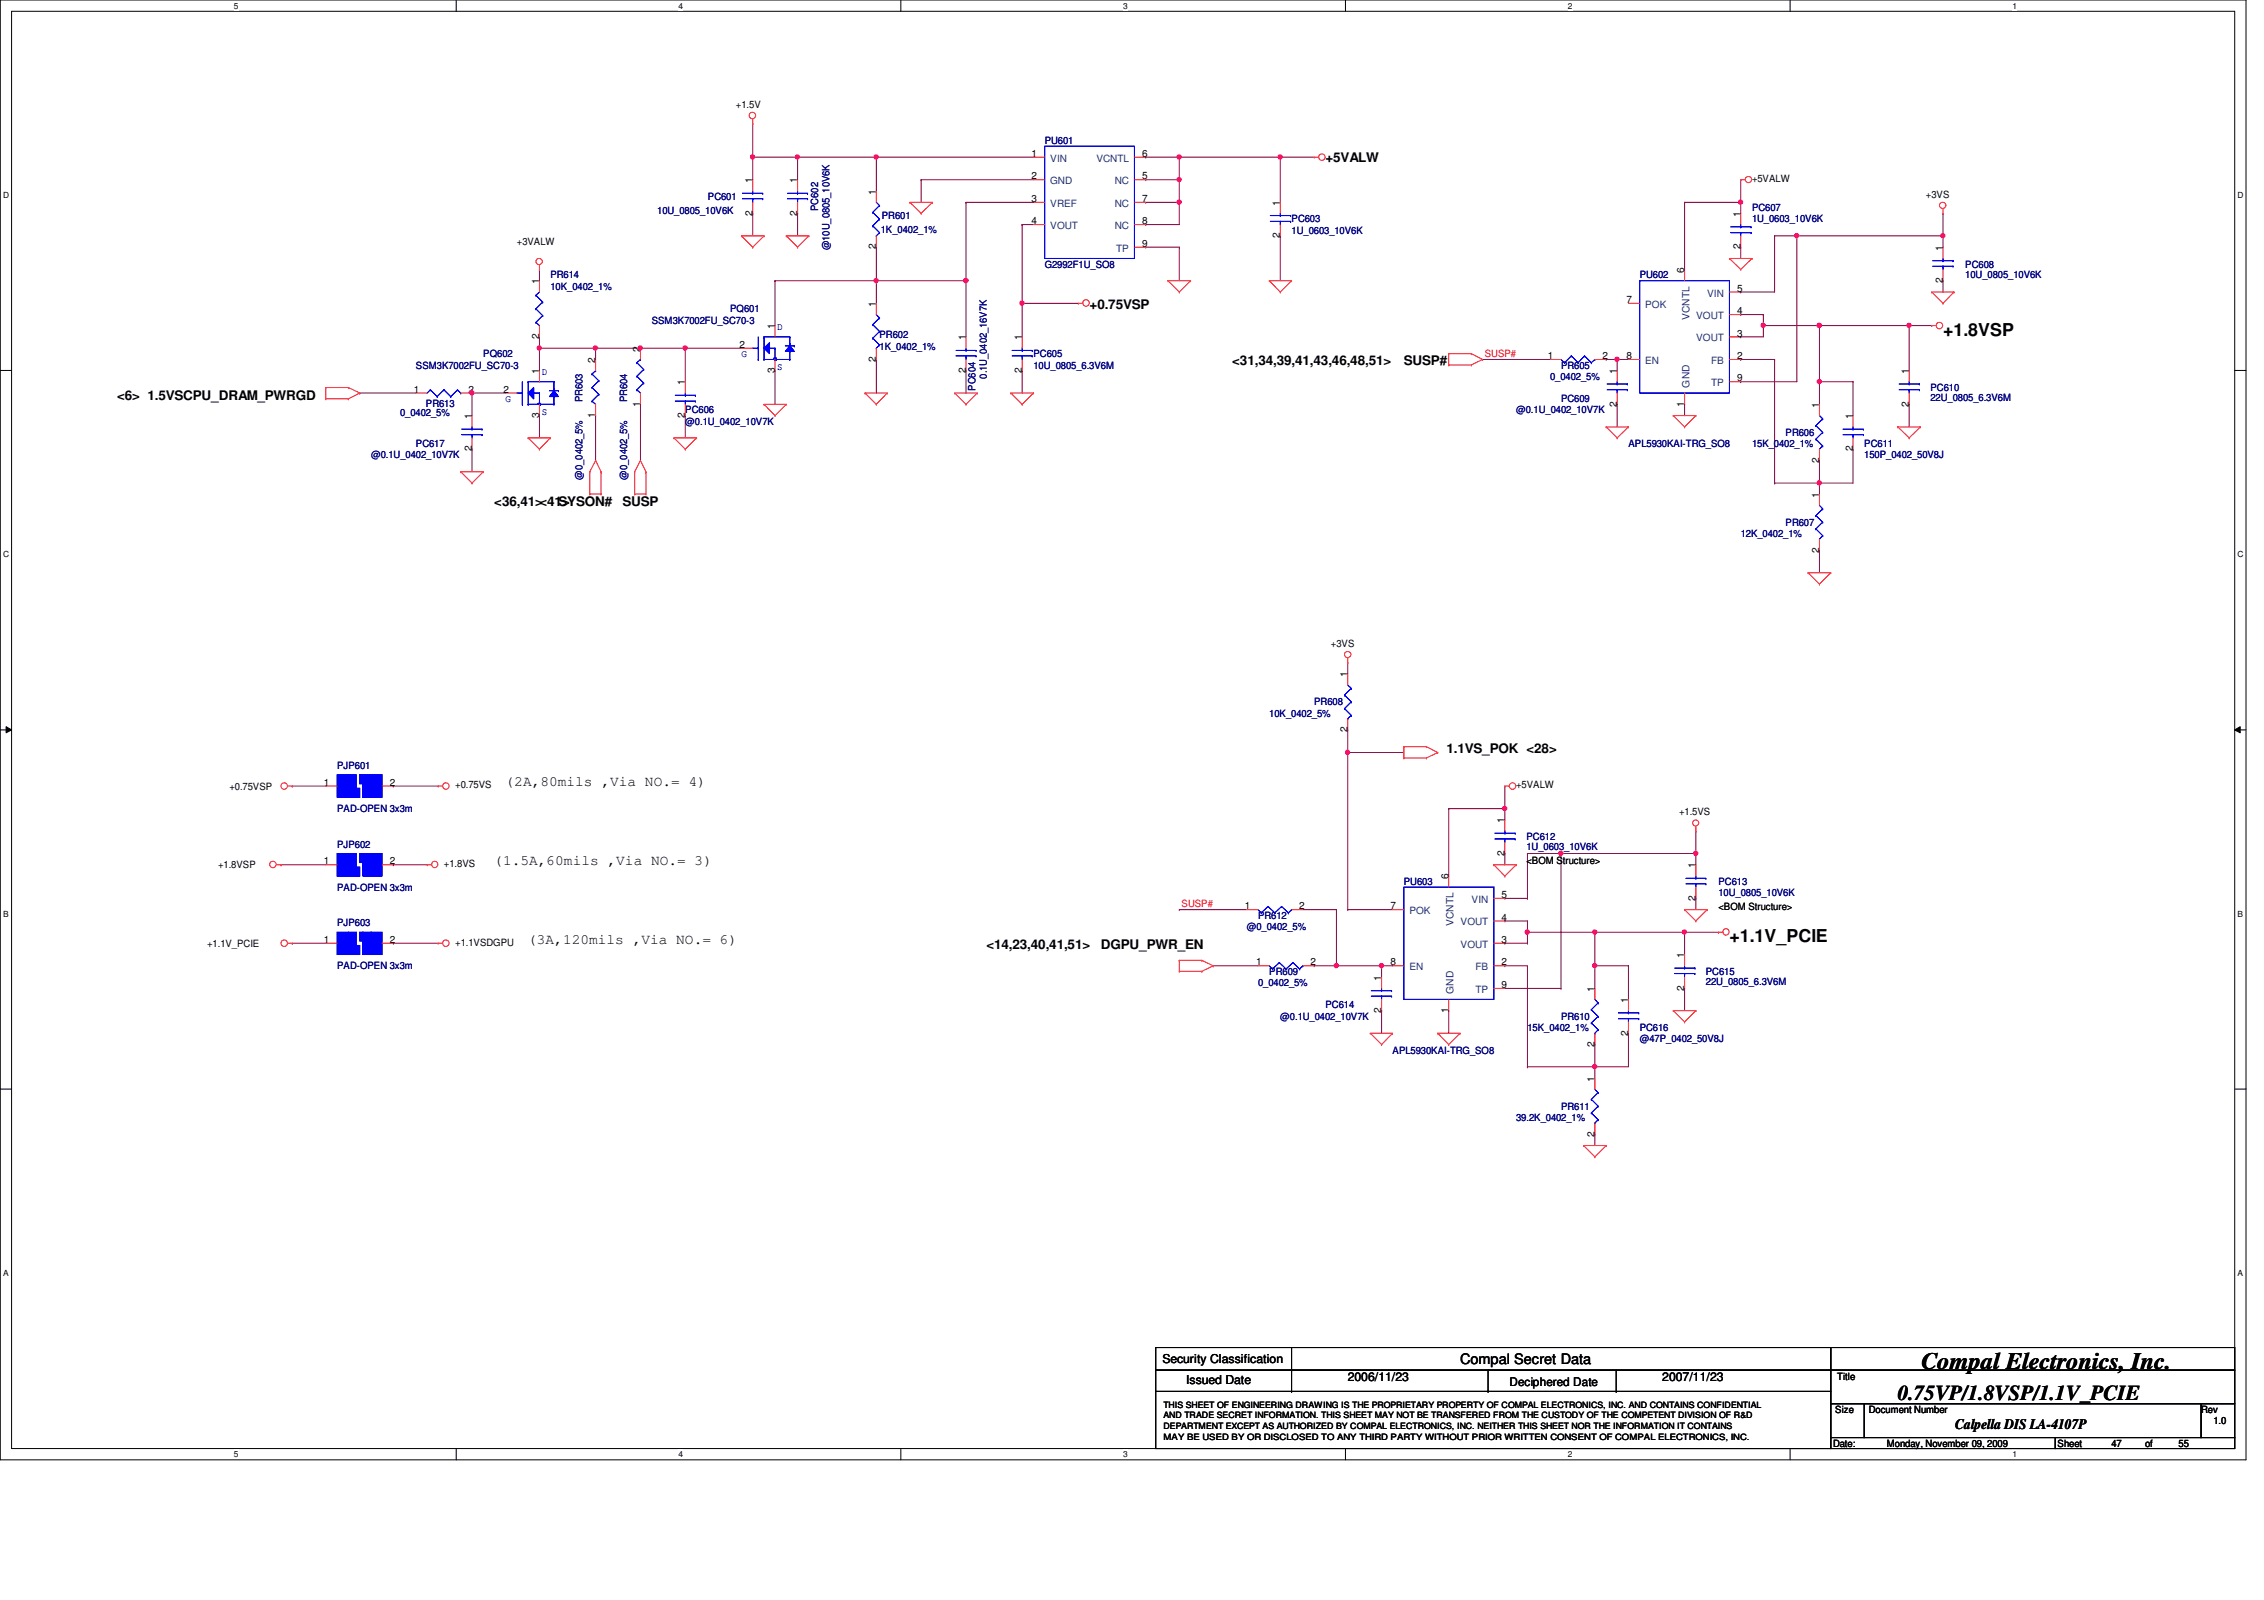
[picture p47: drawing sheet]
<svg xmlns="http://www.w3.org/2000/svg" width="297mm" height="210mm" viewBox="0 0 297 210" stroke-linecap="round" stroke-linejoin="round" font-family="sans-serif">
<defs><g id="words">
<text font-size="3.1" x="252.1" y="179.6">Compal Electronics, Inc.</text>
<text font-size="2.8" x="249" y="183.7">0.75VP/1.8VSP/1.1V_PCIE</text>
<g font-size="2.3">
<text x="254.9" y="44">+1.8VSP</text>
<text x="226.9" y="123.6">+1.1V_PCIE</text>
</g>
<g font-size="1.9">
<text x="66.3" y="103.1">(2A,80mils ,Via NO.= 4)</text>
<text x="64.9" y="113.5">(1.5A,60mils ,Via NO.= 3)</text>
<text x="69.3" y="123.8">(3A,120mils ,Via NO.= 6)</text>
<text x="191.6" y="178.9">Compal Secret Data</text>
<text x="256.5" y="187.4">Calpella DIS LA-4107P</text>
</g>
<g font-size="1.7">
<text x="173.9" y="21.2">+5VALW</text>
<text x="143" y="40.5">+0.75VSP</text>
<text x="161.7" y="47.9">&lt;31,34,39,41,43,46,48,51&gt;</text>
<text x="184.2" y="47.9">SUSP#</text>
<text x="15.4" y="52.5">&lt;6&gt; 1.5VSCPU_DRAM_PWRGD</text>
<text x="64.9" y="66.4">&lt;36,41&gt;&lt;41&gt;</text>
<text x="73.3" y="66.4">SYSON#</text>
<text x="81.7" y="66.4">SUSP</text>
<text x="189.8" y="98.8">1.1VS_POK &lt;28&gt;</text>
<text x="129.4" y="124.5">&lt;14,23,40,41,51&gt;</text>
<text x="144.4" y="124.5">DGPU_PWR_EN</text>
</g>
<g font-size="1.6">
<text x="152.5" y="178.8">Security Classification</text>
<text x="155.6" y="181.6">Issued Date</text>
<text x="176.8" y="181.2">2006/11/23</text>
<text x="198" y="181.8">Deciphered Date</text>
<text x="218.1" y="181.2">2007/11/23</text>
</g>
<g font-size="1.3">
<text x="96.6" y="14.1">+1.5V</text>
<text x="135.3" y="23.5">2</text>
<text x="135.3" y="20.6">1</text>
<text x="149.9" y="23.5">5</text>
<text x="149.9" y="20.6">6</text>
<text x="229.9" y="23.9">+5VALW</text>
<text x="98.7" y="28.3" transform="rotate(-90 98.7 28.3)">2</text>
<text x="98.7" y="24" transform="rotate(-90 98.7 24)">1</text>
<text x="104.6" y="28.3" transform="rotate(-90 104.6 28.3)">2</text>
<text x="104.6" y="24" transform="rotate(-90 104.6 24)">1</text>
<text x="114.9" y="25.5" transform="rotate(-90 114.9 25.5)">1</text>
<text x="135.3" y="29.4">4</text>
<text x="135.3" y="26.5">3</text>
<text x="149.9" y="26.5">7</text>
<text x="149.9" y="29.4">8</text>
<text x="167.9" y="27" transform="rotate(-90 167.9 27)">1</text>
<text x="228.3" y="28.4" transform="rotate(-90 228.3 28.4)">1</text>
<text x="252.7" y="26">+3VS</text>
<text x="67.8" y="32.1">+3VALW</text>
<text x="114.9" y="32.7" transform="rotate(-90 114.9 32.7)">2</text>
<text x="149.9" y="32.4">9</text>
<text x="167.9" y="31.2" transform="rotate(-90 167.9 31.2)">2</text>
<text x="221" y="35.8" transform="rotate(-90 221 35.8)">6</text>
<text x="228.3" y="32.7" transform="rotate(-90 228.3 32.7)">2</text>
<text x="254.9" y="32.9" transform="rotate(-90 254.9 32.9)">1</text>
<text x="70.7" y="37.3" transform="rotate(-90 70.7 37.3)">1</text>
<text x="114.9" y="40.3" transform="rotate(-90 114.9 40.3)">1</text>
<text x="213.4" y="39.8">7</text>
<text x="227.9" y="41.2">4</text>
<text x="227.9" y="38.3">5</text>
<text x="254.9" y="37.1" transform="rotate(-90 254.9 37.1)">2</text>
<text x="70.7" y="44.5" transform="rotate(-90 70.7 44.5)">2</text>
<text x="78.1" y="47.6" transform="rotate(-90 78.1 47.6)">2</text>
<text x="84" y="46.1" transform="rotate(-90 84 46.1)">2</text>
<text x="97" y="45.6">2</text>
<text x="101.6" y="43.2" transform="rotate(-90 101.6 43.2)">1</text>
<text x="114.9" y="47.5" transform="rotate(-90 114.9 47.5)">2</text>
<text x="126.7" y="44.7" transform="rotate(-90 126.7 44.7)">1</text>
<text x="134.1" y="44.7" transform="rotate(-90 134.1 44.7)">1</text>
<text x="203.1" y="47.1">1</text>
<text x="210.3" y="47.1">2</text>
<text x="213.4" y="47.1">8</text>
<text x="227.9" y="44.2">3</text>
<text x="227.9" y="47.1">2</text>
<text x="54.3" y="51.5">1</text>
<text x="61.5" y="51.5">2</text>
<text x="66.1" y="51.5">2</text>
<text x="70.7" y="49.1" transform="rotate(-90 70.7 49.1)">1</text>
<text x="84" y="53.3" transform="rotate(-90 84 53.3)">1</text>
<text x="89.9" y="50.5" transform="rotate(-90 89.9 50.5)">1</text>
<text x="101.6" y="48.9" transform="rotate(-90 101.6 48.9)">3</text>
<text x="126.7" y="48.9" transform="rotate(-90 126.7 48.9)">2</text>
<text x="134.1" y="48.9" transform="rotate(-90 134.1 48.9)">2</text>
<text x="212.1" y="53.3" transform="rotate(-90 212.1 53.3)">2</text>
<text x="212.1" y="49.1" transform="rotate(-90 212.1 49.1)">1</text>
<text x="221" y="53.3" transform="rotate(-90 221 53.3)">1</text>
<text x="227.9" y="50">9</text>
<text x="238.7" y="53.5" transform="rotate(-90 238.7 53.5)">1</text>
<text x="250.4" y="53.3" transform="rotate(-90 250.4 53.3)">2</text>
<text x="250.4" y="49.1" transform="rotate(-90 250.4 49.1)">1</text>
<text x="61.9" y="59.2" transform="rotate(-90 61.9 59.2)">2</text>
<text x="61.9" y="55" transform="rotate(-90 61.9 55)">1</text>
<text x="70.7" y="54.8" transform="rotate(-90 70.7 54.8)">3</text>
<text x="78.1" y="54.8" transform="rotate(-90 78.1 54.8)">1</text>
<text x="89.9" y="54.8" transform="rotate(-90 89.9 54.8)">2</text>
<text x="243.1" y="59.2" transform="rotate(-90 243.1 59.2)">2</text>
<text x="243.1" y="55" transform="rotate(-90 243.1 55)">1</text>
<text x="238.7" y="65.3" transform="rotate(-90 238.7 65.3)">1</text>
<text x="238.7" y="60.7" transform="rotate(-90 238.7 60.7)">2</text>
<text x="238.7" y="72.5" transform="rotate(-90 238.7 72.5)">2</text>
<text x="174.6" y="84.9">+3VS</text>
<text x="176.8" y="88.9" transform="rotate(-90 176.8 88.9)">1</text>
<text x="176.8" y="96.1" transform="rotate(-90 176.8 96.1)">2</text>
<text x="30.1" y="103.6">+0.75VSP</text>
<text x="42.5" y="103.1">1</text>
<text x="51.1" y="103.1">2</text>
<text x="59.7" y="103.4">+0.75VS</text>
<text x="197.4" y="108" transform="rotate(-90 197.4 108)">1</text>
<text x="198.9" y="103.4">+5VALW</text>
<text x="220.3" y="107">+1.5VS</text>
<text x="28.6" y="113.9">+1.8VSP</text>
<text x="42.5" y="113.4">1</text>
<text x="51.1" y="113.4">2</text>
<text x="58.2" y="113.7">+1.8VS</text>
<text x="197.4" y="112.3" transform="rotate(-90 197.4 112.3)">2</text>
<text x="200.3" y="113.3">&lt;BOM Structure&gt;</text>
<text x="222.5" y="113.9" transform="rotate(-90 222.5 113.9)">1</text>
<text x="163.3" y="119.3">1</text>
<text x="170.5" y="119.3">2</text>
<text x="182.5" y="119.3">7</text>
<text x="190" y="115.4" transform="rotate(-90 190 115.4)">6</text>
<text x="197" y="117.8">5</text>
<text x="222.5" y="118.2" transform="rotate(-90 222.5 118.2)">2</text>
<text x="225.5" y="119.3">&lt;BOM Structure&gt;</text>
<text x="27.2" y="124.2">+1.1V_PCIE</text>
<text x="42.5" y="123.7">1</text>
<text x="51.1" y="123.7">2</text>
<text x="59.7" y="124.1">+1.1VSDGPU</text>
<text x="197" y="120.8">4</text>
<text x="197" y="123.7">3</text>
<text x="221" y="125.7" transform="rotate(-90 221 125.7)">1</text>
<text x="164.8" y="126.7">1</text>
<text x="172" y="126.7">2</text>
<text x="181.2" y="128.7" transform="rotate(-90 181.2 128.7)">1</text>
<text x="182.5" y="126.7">8</text>
<text x="197" y="126.7">2</text>
<text x="197" y="129.6">9</text>
<text x="209.2" y="130.1" transform="rotate(-90 209.2 130.1)">1</text>
<text x="213.6" y="131.6" transform="rotate(-90 213.6 131.6)">1</text>
<text x="221" y="130" transform="rotate(-90 221 130)">2</text>
<text x="181.2" y="132.9" transform="rotate(-90 181.2 132.9)">2</text>
<text x="190" y="132.9" transform="rotate(-90 190 132.9)">1</text>
<text x="209.2" y="137.3" transform="rotate(-90 209.2 137.3)">2</text>
<text x="213.6" y="135.8" transform="rotate(-90 213.6 135.8)">2</text>
<text x="209.2" y="141.9" transform="rotate(-90 209.2 141.9)">1</text>
<text x="209.2" y="149.1" transform="rotate(-90 209.2 149.1)">2</text>
<text x="240.8" y="185.3">Size</text>
<text x="241" y="181.1">Title</text>
<text x="245.2" y="185.3">Document Number</text>
<text x="288.8" y="185.3">Rev</text>
<text x="240.5" y="189.8">Date:</text>
<text x="247.6" y="189.8">Monday, November 09, 2009</text>
<text x="270" y="189.8">Sheet</text>
<text x="277" y="189.8">47</text>
<text x="281.4" y="189.8">of</text>
<text x="285.8" y="189.8">55</text>
<text x="290.4" y="186.8">1.0</text>
</g>
<g font-size="1.3" fill="#000080">
<text x="137.1" y="18.9">PU601</text>
<text x="86.2" y="28">10U_0805_10V6K</text>
<text x="92.9" y="26.2">PC601</text>
<text x="107.4" y="27.7" transform="rotate(-90 107.4 27.7)">PC602</text>
<text x="115.7" y="28.7">PR601</text>
<text x="169.5" y="29.2">PC603</text>
<text x="229.9" y="27.7">PC607</text>
<text x="229.9" y="29.2">1U_0603_10V6K</text>
<text x="108.8" y="32.9" transform="rotate(-90 108.8 32.9)">@10U_0805_10V6K</text>
<text x="115.6" y="30.5">1K_0402_1%</text>
<text x="137.1" y="35.1">G2992F1U_SO8</text>
<text x="169.5" y="30.6">1U_0603_10V6K</text>
<text x="257.8" y="35.1">PC608</text>
<text x="72.2" y="36.5">PR614</text>
<text x="72.2" y="38">10K_0402_1%</text>
<text x="95.8" y="41">PQ601</text>
<text x="215.1" y="36.5">PU602</text>
<text x="257.8" y="36.5">10U_0805_10V6K</text>
<text x="63.4" y="46.9">PQ602</text>
<text x="85.5" y="42.5">SSM3K7002FU_SC70-3</text>
<text x="115.4" y="44.4">PR602</text>
<text x="115.4" y="46">1K_0402_1%</text>
<text x="135.6" y="46.9">PC605</text>
<text x="54.6" y="48.3">SSM3K7002FU_SC70-3</text>
<text x="55.9" y="53.3">PR613</text>
<text x="76.4" y="52.7" transform="rotate(-90 76.4 52.7)">PR603</text>
<text x="82.3" y="52.7" transform="rotate(-90 82.3 52.7)">PR604</text>
<text x="128" y="51.3" transform="rotate(-90 128 51.3)">PC604</text>
<text x="129.5" y="49.7" transform="rotate(-90 129.5 49.7)">0.1U_0402_16V7K</text>
<text x="135.6" y="48.3">10U_0805_6.3V6M</text>
<text x="203.4" y="49.8">0_0402_5%</text>
<text x="204.8" y="48.3">PR605</text>
<text x="204.8" y="52.7">PC609</text>
<text x="253.3" y="51.3">PC610</text>
<text x="253.3" y="52.6">22U_0805_6.3V6M</text>
<text x="52.5" y="54.5">0_0402_5%</text>
<text x="54.6" y="58.6">PC617</text>
<text x="89.9" y="54.2">PC606</text>
<text x="89.9" y="55.7">@0.1U_0402_10V7K</text>
<text x="198.9" y="54.2">@0.1U_0402_10V7K</text>
<text x="213.7" y="58.6">APL5930KAI-TRG_SO8</text>
<text x="229.9" y="58.6">15K_0402_1%</text>
<text x="234.3" y="57.2">PR606</text>
<text x="244.6" y="58.6">PC611</text>
<text x="48.7" y="60.1">@0.1U_0402_10V7K</text>
<text x="76.4" y="62.9" transform="rotate(-90 76.4 62.9)">@0_0402_5%</text>
<text x="82.3" y="62.9" transform="rotate(-90 82.3 62.9)">@0_0402_5%</text>
<text x="244.6" y="60.1">150P_0402_50V8J</text>
<text x="228.4" y="70.4">12K_0402_1%</text>
<text x="234.3" y="69">PR607</text>
<text x="166.5" y="94">10K_0402_5%</text>
<text x="172.4" y="92.5">PR608</text>
<text x="44.2" y="100.9">PJP601</text>
<text x="44.2" y="106.5">PAD-OPEN 3x3m</text>
<text x="44.2" y="111.3">PJP602</text>
<text x="200.3" y="110.2">PC612</text>
<text x="200.3" y="111.5">1U_0603_10V6K</text>
<text x="44.2" y="116.8">PAD-OPEN 3x3m</text>
<text x="184.2" y="116.1">PU603</text>
<text x="225.5" y="116.1">PC613</text>
<text x="225.5" y="117.6">10U_0805_10V6K</text>
<text x="44.2" y="121.5">PJP603</text>
<text x="163.6" y="122">@0_0402_5%</text>
<text x="165.1" y="120.5">PR612</text>
<text x="44.2" y="127.2">PAD-OPEN 3x3m</text>
<text x="165.1" y="129.4">0_0402_5%</text>
<text x="166.5" y="127.9">PR609</text>
<text x="223.8" y="127.9">PC615</text>
<text x="223.8" y="129.2">22U_0805_6.3V6M</text>
<text x="168" y="133.8">@0.1U_0402_10V7K</text>
<text x="173.9" y="132.3">PC614</text>
<text x="200.4" y="135.3">15K_0402_1%</text>
<text x="204.8" y="133.8">PR610</text>
<text x="215.1" y="135.3">PC616</text>
<text x="215.1" y="136.7">@47P_0402_50V8J</text>
<text x="182.7" y="138.2">APL5930KAI-TRG_SO8</text>
<text x="198.9" y="147">39.2K_0402_1%</text>
<text x="204.8" y="145.6">PR611</text>
</g>
<g font-size="1.3" fill="#004080">
<text x="137.8" y="21.2">VIN</text>
<text x="143.8" y="21.2">VCNTL</text>
<text x="137.8" y="24.2">GND</text>
<text x="137.8" y="27.1">VREF</text>
<text x="146.3" y="24.2">NC</text>
<text x="146.3" y="27.1">NC</text>
<text x="137.8" y="30.1">VOUT</text>
<text x="146.3" y="30.1">NC</text>
<text x="146.4" y="33">TP</text>
<text x="215.9" y="40.4">POK</text>
<text x="221.7" y="42" transform="rotate(-90 221.7 42)">VCNTL</text>
<text x="222.5" y="41.9">VOUT</text>
<text x="224" y="38.9">VIN</text>
<text x="215.9" y="47.8">EN</text>
<text x="222.5" y="44.8">VOUT</text>
<text x="224.5" y="47.8">FB</text>
<text x="221.7" y="50.8" transform="rotate(-90 221.7 50.8)">GND</text>
<text x="224.5" y="50.7">TP</text>
<text x="184.9" y="119.9">POK</text>
<text x="193.1" y="118.4">VIN</text>
<text x="190.7" y="121.5" transform="rotate(-90 190.7 121.5)">VCNTL</text>
<text x="191.6" y="121.4">VOUT</text>
<text x="191.6" y="124.3">VOUT</text>
<text x="184.9" y="127.3">EN</text>
<text x="190.7" y="130.4" transform="rotate(-90 190.7 130.4)">GND</text>
<text x="193.6" y="127.3">FB</text>
<text x="193.6" y="130.3">TP</text>
</g>
<g font-size="1.3" fill="#00f">
<text x="97.3" y="46.9">G</text>
<text x="102" y="43.3">D</text>
<text x="66.3" y="52.8">G</text>
<text x="71.1" y="49.2">D</text>
<text x="102" y="48.5">S</text>
<text x="71.1" y="54.4">S</text>
</g>
<g font-size="1.3" fill="#f00">
<text x="194.8" y="46.9">SUSP#</text>
<text x="155" y="119">SUSP#</text>
</g>
<g font-size="1.1">
<text x="30.7" y="1.1">5</text>
<text x="89" y="1.1">4</text>
<text x="147.4" y="1.1">3</text>
<text x="205.7" y="1.1">2</text>
<text x="264" y="1.1">1</text>
<text x=".4" y="26">D</text>
<text x="293.6" y="26">D</text>
<text x=".4" y="73.1">C</text>
<text x="293.6" y="73.1">C</text>
<text x=".4" y="120.3">B</text>
<text x="293.6" y="120.3">B</text>
<text x=".4" y="167.4">A</text>
<text x="293.6" y="167.4">A</text>
<text x="152.7" y="184.7">THIS SHEET OF ENGINEERING DRAWING IS THE PROPRIETARY PROPERTY OF COMPAL ELECTRONICS, INC. AND CONTAINS CONFIDENTIAL</text>
<text x="30.7" y="191.2">5</text>
<text x="89" y="191.2">4</text>
<text x="147.4" y="191.2">3</text>
<text x="152.7" y="187.5">DEPARTMENT EXCEPT AS AUTHORIZED BY COMPAL ELECTRONICS, INC. NEITHER THIS SHEET NOR THE INFORMATION IT CONTAINS</text>
<text x="152.7" y="188.8">MAY BE USED BY OR DISCLOSED TO ANY THIRD PARTY WITHOUT PRIOR WRITTEN CONSENT OF COMPAL ELECTRONICS, INC.</text>
<text x="152.7" y="186.1">AND TRADE SECRET INFORMATION. THIS SHEET MAY NOT BE TRANSFERED FROM THE CUSTODY OF THE COMPETENT DIVISION OF R&amp;D</text>
<text x="205.7" y="191.2">2</text>
<text x="264" y="191.2">1</text>
</g>
</g></defs>
<path d="M0 0h294.7v191.5h-294.7zM1.5 1.5h291.7v188.5h-291.7z" fill="none" stroke="#000" stroke-width=".13"/>
<g fill="#fff">
<path d="M30.7 .2h.6v1.2h-.6z"/>
<path d="M30.7 190.2h.6v1.2h-.6z"/>
</g>
<path d="M59.9 0v1.5M59.9 190v1.5" fill="none" stroke="#000" stroke-width=".13"/>
<g fill="#fff">
<path d="M89 .2h.6v1.2h-.6z"/>
<path d="M89 190.2h.6v1.2h-.6z"/>
</g>
<path d="M118.2 0v1.5M118.2 190v1.5" fill="none" stroke="#000" stroke-width=".13"/>
<g fill="#fff">
<path d="M147.4 .2h.6v1.2h-.6z"/>
<path d="M147.4 190.2h.6v1.2h-.6z"/>
</g>
<path d="M176.5 0v1.5M176.5 190v1.5" fill="none" stroke="#000" stroke-width=".13"/>
<g fill="#fff">
<path d="M205.7 .2h.6v1.2h-.6z"/>
<path d="M205.7 190.2h.6v1.2h-.6z"/>
</g>
<path d="M234.9 0v1.5M234.9 190v1.5" fill="none" stroke="#000" stroke-width=".13"/>
<g fill="#fff">
<path d="M264 .2h.6v1.2h-.6z"/>
<path d="M264 190.2h.6v1.2h-.6z"/>
<path d="M.4 25h.8v1.2h-.8z"/>
<path d="M293.6 25h.7v1.2h-.7z"/>
<path d="M.4 72.1h.8v1.2h-.8z"/>
<path d="M293.6 72.1h.7v1.2h-.7z"/>
</g>
<path d="M0 48.6h1.5M293.2 48.6h1.5" fill="none" stroke="#000" stroke-width=".13"/>
<g fill="#fff">
<path d="M.4 119.3h.7v1.2h-.7z"/>
<path d="M293.6 119.3h.7v1.2h-.7z"/>
</g>
<path d="M0 95.8h1.5M.8 95.3l.7 .5-.7 .3zM293.2 95.8l.7-.5v.8zM293.2 95.8h1.5" fill="none" stroke="#000" stroke-width=".13"/>
<path d="M.8 95.3l.7 .5-.7 .3zM293.2 95.8l.7-.5v.8z" fill="#000"/>
<g fill="#fff">
<path d="M.4 166.4h.7v1.2h-.7z"/>
<path d="M293.6 166.4h.7v1.2h-.7z"/>
</g>
<path d="M0 142.9h1.5M293.2 142.9h1.5" fill="none" stroke="#000" stroke-width=".13"/>
<path d="M101.7 36.8h.1M115 32.4h.1M115 20.6h.1M115 20.6v4.5M115 32.4v4.4h-13.3M78.1 45.7h.1M78.1 45.7v1.5M89.9 45.7h.1M89.9 45.7h7.4" fill="none" stroke="#800040" stroke-width=".13"/>
<circle cx="89.9" cy="45.7" r=".29" fill="#f0f"/>
<circle cx="89.9" cy="45.7" r=".29" fill="none" stroke="#f0f" stroke-width=".13"/>
<path d="M154.7 20.6h.1M154.7 20.6h13.3M168 20.6h.1M168 30.9h.1M168 20.6v5.9M168 30.9v5.9M89.9 54.5h.1M89.9 54.5v2.9" fill="none" stroke="#800040" stroke-width=".13"/>
<circle cx="154.7" cy="20.6" r=".29" fill="#f0f"/>
<circle cx="154.7" cy="20.6" r=".29" fill="none" stroke="#f0f" stroke-width=".13"/>
<path d="M104.6 20.6h.1M104.6 20.6h10.4M104.6 20.6v3" fill="none" stroke="#800040" stroke-width=".13"/>
<circle cx="104.6" cy="20.6" r=".29" fill="#f0f"/>
<circle cx="104.6" cy="20.6" r=".29" fill="none" stroke="#f0f" stroke-width=".13"/>
<path d="M98.8 20.6h.1M98.8 20.6v3M115 20.6h.1M115 20.6h20.6" fill="none" stroke="#800040" stroke-width=".13"/>
<circle cx="114.9" cy="20.6" r=".29" fill="#f0f"/>
<circle cx="114.9" cy="20.6" r=".29" fill="none" stroke="#f0f" stroke-width=".13"/>
<path d="M115 36.8h.1M115 36.8h11.7" fill="none" stroke="#800040" stroke-width=".13"/>
<circle cx="126.7" cy="36.8" r=".29" fill="#f0f"/>
<circle cx="126.7" cy="36.8" r=".29" fill="none" stroke="#f0f" stroke-width=".13"/>
<circle cx="114.9" cy="36.8" r=".29" fill="#f0f"/>
<circle cx="114.9" cy="36.8" r=".29" fill="none" stroke="#f0f" stroke-width=".13"/>
<path d="M98.8 16.2h.1M98.8 16.2v4.4M126.7 26.5h.1M126.7 26.5v10.3M101.7 48.6h.1M101.7 48.6v4.4" fill="none" stroke="#800040" stroke-width=".13"/>
<circle cx="126.7" cy="36.8" r=".29" fill="#f0f"/>
<circle cx="126.7" cy="36.8" r=".29" fill="none" stroke="#f0f" stroke-width=".13"/>
<path d="M98.8 28h.1M98.8 20.6h.1M98.8 28v2.9M98.8 20.6h5.8M104.6 28h.1M104.6 28v2.9M126.7 26.5h.1M126.7 26.5h8.9" fill="none" stroke="#800040" stroke-width=".13"/>
<circle cx="98.7" cy="20.6" r=".29" fill="#f0f"/>
<circle cx="98.7" cy="20.6" r=".29" fill="none" stroke="#f0f" stroke-width=".13"/>
<path d="M134.1 29.5h.1M134.1 29.5h1.5M154.7 32.4h.1M154.7 23.6h.1M154.7 23.6v2.9M154.7 32.4v4.4" fill="none" stroke="#800040" stroke-width=".13"/>
<circle cx="154.7" cy="26.5" r=".29" fill="#f0f"/>
<circle cx="154.7" cy="26.5" r=".29" fill="none" stroke="#f0f" stroke-width=".13"/>
<circle cx="154.7" cy="23.6" r=".29" fill="#f0f"/>
<circle cx="154.7" cy="23.6" r=".29" fill="none" stroke="#f0f" stroke-width=".13"/>
<g fill="none" stroke="#800040" stroke-width=".13">
<path d="M115 36.8h.1M115 36.8v3M120.9 23.6h.1M120.9 23.6v2.9M134.1 29.5h.1M134.1 29.5v10.3M150.3 23.6h.1M150.3 29.5h.1M150.3 26.5h.1M150.3 32.4h.1M150.3 23.6h4.4M150.3 26.5h4.4"/>
<path d="M150.3 32.4h4.4M154.7 26.5h.1M154.7 26.5v3h-4.4M168 20.6h.1M168 20.6h4.4M115 47.2h.1M115 47.2v4.4"/>
</g>
<circle cx="167.9" cy="20.6" r=".29" fill="#f0f"/>
<circle cx="167.9" cy="20.6" r=".29" fill="none" stroke="#f0f" stroke-width=".13"/>
<path d="M120.9 23.6h.1M120.9 23.6h14.7M126.7 36.8h.1M126.7 36.8v7.4M134.1 39.8h.1M134.1 39.8v4.4M134.1 39.8h7.4M154.7 20.6h.1M154.7 20.6v3" fill="none" stroke="#800040" stroke-width=".13"/>
<circle cx="134.1" cy="39.8" r=".29" fill="#f0f"/>
<circle cx="134.1" cy="39.8" r=".29" fill="none" stroke="#f0f" stroke-width=".13"/>
<g fill="none" stroke="#800040" stroke-width=".13">
<path d="M150.3 20.6h.1M150.3 20.6h4.4M78.1 54.5h.1M78.1 54.5v5.9M126.7 48.6h.1M126.7 48.6v3M134.1 48.6h.1M134.1 48.6v3M210.7 47.2h.1M210.7 47.2h1.5M212.2 53h.1M212.2 47.2h.1"/>
<path d="M212.2 47.2v1.4M212.2 53v3M238.7 72.2h.1M238.7 72.2v2.9M36.9 113.5h.1M36.9 113.5h5.9M38.4 103.1h.1M38.4 103.1h4.4M51.6 103.1h.1M51.6 113.5h.1M51.6 103.1h5.9M51.6 113.5h4.4"/>
<path d="M38.4 123.7h.1M38.4 123.7h4.4M51.6 123.7h.1M51.6 123.7h5.9"/>
</g>
<circle cx="212.1" cy="47.1" r=".29" fill="#f0f"/>
<circle cx="212.1" cy="47.1" r=".29" fill="none" stroke="#f0f" stroke-width=".13"/>
<path d="M221 26.5h.1M221 26.5h7.4M254.9 36.8h.1M254.9 28h.1M254.9 28v2.9M254.9 36.8v1.5M250.5 42.7h.1M250.5 42.7h2.9M250.5 42.7v5.9M232.8 63.4h.1M232.8 63.4h5.9" fill="none" stroke="#800040" stroke-width=".13"/>
<circle cx="250.5" cy="42.7" r=".29" fill="#f0f"/>
<circle cx="250.5" cy="42.7" r=".29" fill="none" stroke="#f0f" stroke-width=".13"/>
<path d="M228.4 32.4h.1M228.4 38.3h.1M228.4 32.4v1.5M228.4 38.3h4.4M235.8 30.9h.1M235.8 30.9h19.1M254.9 30.9h.1M254.9 30.9v1.5" fill="none" stroke="#800040" stroke-width=".13"/>
<circle cx="254.9" cy="30.9" r=".29" fill="#f0f"/>
<circle cx="254.9" cy="30.9" r=".29" fill="none" stroke="#f0f" stroke-width=".13"/>
<path d="M232.8 30.9h.1M232.8 30.9v7.4M232.8 47.2h.1M232.8 47.2v16.2M238.7 50.1h.1M238.7 50.1v2.9" fill="none" stroke="#800040" stroke-width=".13"/>
<circle cx="238.7" cy="50.1" r=".29" fill="#f0f"/>
<circle cx="238.7" cy="50.1" r=".29" fill="none" stroke="#f0f" stroke-width=".13"/>
<path d="M221 53h.1M221 53v1.5M238.7 50.1h.1M238.7 50.1h4.4M243.1 50.1h.1M243.1 58.9h.1M243.1 50.1v4.4M243.1 58.9v4.5h-4.4M238.7 63.4h.1" fill="none" stroke="#800040" stroke-width=".13"/>
<circle cx="238.7" cy="63.3" r=".29" fill="#f0f"/>
<circle cx="238.7" cy="63.3" r=".29" fill="none" stroke="#f0f" stroke-width=".13"/>
<path d="M228.4 23.6h.1M228.4 23.6v2.9M194.5 47.2h.1M194.5 47.2h8.9M212.2 47.2h.1M212.2 47.2h1.5M238.7 42.7h.1M238.7 42.7v7.4" fill="none" stroke="#800040" stroke-width=".13"/>
<circle cx="238.7" cy="42.7" r=".29" fill="#f0f"/>
<circle cx="238.7" cy="42.7" r=".29" fill="none" stroke="#f0f" stroke-width=".13"/>
<path d="M231.3 42.7h.1M231.3 42.7h7.4M238.7 60.4h.1M238.7 60.4v3" fill="none" stroke="#800040" stroke-width=".13"/>
<circle cx="238.7" cy="42.7" r=".29" fill="#f0f"/>
<circle cx="238.7" cy="42.7" r=".29" fill="none" stroke="#f0f" stroke-width=".13"/>
<circle cx="231.3" cy="42.7" r=".29" fill="#f0f"/>
<circle cx="231.3" cy="42.7" r=".29" fill="none" stroke="#f0f" stroke-width=".13"/>
<path d="M221 26.5h.1M221 26.5v8.8M228.4 26.5h.1M228.4 26.5v1.5M228.4 44.2h.1M228.4 44.2h2.9M250.5 53h.1M250.5 53v3" fill="none" stroke="#800040" stroke-width=".13"/>
<circle cx="228.4" cy="26.5" r=".29" fill="#f0f"/>
<circle cx="228.4" cy="26.5" r=".29" fill="none" stroke="#f0f" stroke-width=".13"/>
<path d="M235.8 30.9h.1M235.8 30.9v19.2h-7.4M228.4 50.1h.1M231.3 42.7h.1M231.3 42.7v1.5M238.7 42.7h.1M238.7 42.7h11.8M238.7 63.4h.1M238.7 63.4v1.4" fill="none" stroke="#800040" stroke-width=".13"/>
<circle cx="235.7" cy="30.9" r=".29" fill="#f0f"/>
<circle cx="235.7" cy="30.9" r=".29" fill="none" stroke="#f0f" stroke-width=".13"/>
<path d="M232.8 30.9h.1M232.8 30.9h3M228.4 41.3h.1M228.4 47.2h.1M228.4 41.3h2.9M228.4 47.2h4.4M231.3 41.3h.1M231.3 41.3v1.4M190.1 106.1h.1M190.1 106.1h7.3M209.2 140h.1M209.2 140h4.5" fill="none" stroke="#800040" stroke-width=".13"/>
<circle cx="209.2" cy="139.9" r=".29" fill="#f0f"/>
<circle cx="209.2" cy="139.9" r=".29" fill="none" stroke="#f0f" stroke-width=".13"/>
<path d="M222.5 109h.1M222.5 117.9h.1M222.5 109v3M222.5 117.9v1.4M181.3 126.7h.1M181.3 126.7v1.5" fill="none" stroke="#800040" stroke-width=".13"/>
<circle cx="181.2" cy="126.7" r=".29" fill="#f0f"/>
<circle cx="181.2" cy="126.7" r=".29" fill="none" stroke="#f0f" stroke-width=".13"/>
<path d="M204.8 112h.1M204.8 112h17.7M175.3 126.7h.1M175.3 126.7h6" fill="none" stroke="#800040" stroke-width=".13"/>
<circle cx="222.5" cy="111.9" r=".29" fill="#f0f"/>
<circle cx="222.5" cy="111.9" r=".29" fill="none" stroke="#f0f" stroke-width=".13"/>
<circle cx="204.8" cy="111.9" r=".29" fill="#f0f"/>
<circle cx="204.8" cy="111.9" r=".29" fill="none" stroke="#f0f" stroke-width=".13"/>
<path d="M197.4 117.9h.1M197.4 112h.1M197.4 117.9h3M197.4 112v1.5M197.4 126.7h.1M197.4 126.7h3M221 122.3h.1M221 122.3v2.9" fill="none" stroke="#800040" stroke-width=".13"/>
<circle cx="221" cy="122.3" r=".29" fill="#f0f"/>
<circle cx="221" cy="122.3" r=".29" fill="none" stroke="#f0f" stroke-width=".13"/>
<path d="M190.1 132.6h.1M190.1 132.6v3M209.2 126.7h.1M209.2 126.7h4.5M209.2 126.7v3M213.7 126.7h.1M221 122.3h4.5M225.5 122.3h.1" fill="none" stroke="#800040" stroke-width=".13"/>
<circle cx="209.2" cy="126.7" r=".29" fill="#f0f"/>
<circle cx="209.2" cy="126.7" r=".29" fill="none" stroke="#f0f" stroke-width=".13"/>
<g fill="none" stroke="#800040" stroke-width=".13">
<path d="M197.4 103.1h.1M197.4 106.1h.1M197.4 103.1v4.5M159.2 126.7h.1M159.2 126.7h5.9M181.3 126.7h.1M181.3 126.7h1.4M197.4 120.8h.1M197.4 120.8h3M209.2 122.3h.1M209.2 140h.1M209.2 122.3v4.4"/>
<path d="M209.2 140v1.4M209.2 122.3h11.8M213.7 135.6h.1M213.7 126.7h.1M213.7 126.7v4.4M213.7 135.6v4.4M209.2 148.8h.1M209.2 148.8v1.5"/>
</g>
<circle cx="197.4" cy="106.1" r=".29" fill="#f0f"/>
<circle cx="197.4" cy="106.1" r=".29" fill="none" stroke="#f0f" stroke-width=".13"/>
<path d="M176.8 98.7h.1M176.8 98.7v20.6M176.8 98.7h7.4M176.8 119.3h.1M176.8 119.3h5.9M190.1 106.1h.1M190.1 106.1v8.8M197.4 123.7h.1M197.4 123.7h3M221 129.7h.1M221 129.7v2.9" fill="none" stroke="#800040" stroke-width=".13"/>
<circle cx="176.8" cy="98.7" r=".29" fill="#f0f"/>
<circle cx="176.8" cy="98.7" r=".29" fill="none" stroke="#f0f" stroke-width=".13"/>
<path d="M176.8 95.8h.1M176.8 86.9h.1M176.8 86.9v1.5M176.8 95.8v2.9M154.7 119.3h.1M154.7 119.3h8.9M170.9 119.3h4.4M175.3 119.3h.1M175.3 119.3v7.4M175.3 126.7h.1M181.3 132.6h.1M181.3 132.6v3" fill="none" stroke="#800040" stroke-width=".13"/>
<circle cx="175.3" cy="126.7" r=".29" fill="#f0f"/>
<circle cx="175.3" cy="126.7" r=".29" fill="none" stroke="#f0f" stroke-width=".13"/>
<path d="M200.4 117.9h.1M200.4 112v5.9M172.4 126.7h.1M172.4 126.7h2.9M200.4 122.3h.1M200.4 120.8v1.5" fill="none" stroke="#800040" stroke-width=".13"/>
<circle cx="200.4" cy="122.3" r=".29" fill="#f0f"/>
<circle cx="200.4" cy="122.3" r=".29" fill="none" stroke="#f0f" stroke-width=".13"/>
<path d="M200.4 140h.1M200.4 126.7v13.3M200.4 122.3h8.8M209.2 137h.1M209.2 122.3h.1M209.2 137v3h-8.8" fill="none" stroke="#800040" stroke-width=".13"/>
<circle cx="209.2" cy="122.3" r=".29" fill="#f0f"/>
<circle cx="209.2" cy="122.3" r=".29" fill="none" stroke="#f0f" stroke-width=".13"/>
<g fill="none" stroke="#800040" stroke-width=".13">
<path d="M47.2 51.6h.1M47.2 51.6h7.4M61.9 58.9h.1M61.9 51.6h.1M61.9 51.6h4.4M61.9 51.6v2.9M61.9 58.9v3M70.8 54.5h.1M70.8 54.5v2.9M78.1 45.7h.1M78.1 45.7h5.9M84 53h.1"/>
<path d="M84 53v7.4M89.9 45.7h.1M89.9 45.7v4.4M200.4 112h.1M200.4 112h4.4M204.8 112h.1M204.8 112v17.7M222.5 112h.1M222.5 112v1.5M197.4 129.7h7.4M200.4 123.7h.1M200.4 122.3v1.4"/>
<path d="M204.8 129.7h.1"/>
</g>
<circle cx="61.9" cy="51.5" r=".29" fill="#f0f"/>
<circle cx="61.9" cy="51.5" r=".29" fill="none" stroke="#f0f" stroke-width=".13"/>
<path d="M70.8 35.3h.1M70.8 35.3v1.5M70.8 44.2h.1M70.8 45.7h.1M70.8 44.2v1.5M70.8 45.7h7.3" fill="none" stroke="#800040" stroke-width=".13"/>
<circle cx="78.1" cy="45.7" r=".29" fill="#f0f"/>
<circle cx="78.1" cy="45.7" r=".29" fill="none" stroke="#f0f" stroke-width=".13"/>
<circle cx="70.7" cy="45.7" r=".29" fill="#f0f"/>
<circle cx="70.7" cy="45.7" r=".29" fill="none" stroke="#f0f" stroke-width=".13"/>
<path d="M101.7 36.8h.1M101.7 36.8v5.9M84 45.7h.1M84 45.7h5.9" fill="none" stroke="#800040" stroke-width=".13"/>
<circle cx="84" cy="45.7" r=".29" fill="#f0f"/>
<circle cx="84" cy="45.7" r=".29" fill="none" stroke="#f0f" stroke-width=".13"/>
<path d="M70.8 48.6h.1M70.8 45.7v2.9" fill="none" stroke="#800040" stroke-width=".13"/>
<g fill="none" stroke="#f00" stroke-width=".13">
<path d="M98.8 16.2h.1M98.8 15.6v.6M70.8 35.3h.1M70.8 34.8v.5M97.3 30.9h.1M97.3 30.9h2.9M97.3 30.9l1.5 1.5M98.8 32.4h.1M100.2 30.9h.1M100.2 30.9l-1.4 1.5M103.2 30.9h.1M103.2 30.9h2.9"/>
<path d="M103.2 30.9l1.4 1.5M104.6 32.4h.1M104.6 23.6v1.5M104.6 26.5v1.5M106.1 30.9h.1M106.1 30.9l-1.5 1.5M115 39.8v1.5M119.4 26.5h.1M119.4 26.5h2.9M119.4 26.5l1.5 1.5M120.9 28h.1M122.3 26.5h.1"/>
<path d="M122.3 26.5l-1.4 1.5M135.6 20.6h1.5M135.6 26.5h1.5M135.6 23.6h1.5M135.6 29.5h1.5M141.5 39.8h.1M141.5 39.8h.6M148.8 20.6h1.5M148.8 26.5h1.5M148.8 23.6h1.5M148.8 29.5h1.5M148.8 32.4h1.5"/>
<path d="M153.2 36.8h.1M153.2 36.8h3M153.2 36.8l1.5 1.5M154.7 38.3h.1M156.2 36.8h.1M156.2 36.8l-1.5 1.5M166.5 36.8h.1M166.5 36.8h3M166.5 36.8l1.5 1.5M168 38.3h.1M168 26.5v1.5M168 29.5v1.4"/>
<path d="M169.5 36.8h.1M169.5 36.8l-1.5 1.5M172.4 20.6h.1M172.4 20.6h.6M213.7 39.8h1.4M221 35.3v1.5M226.9 33.9h.1M226.9 38.3h1.5M226.9 33.9h3M226.9 33.9l1.5 1.4M228.4 23.6h.1M228.4 35.3h.1"/>
<path d="M228.4 23.6h.6M228.4 28v1.5M228.4 30.9v1.5M229.9 33.9h.1M229.9 33.9l-1.5 1.4M253.4 38.3h.1M253.4 38.3h3M253.4 38.3l1.5 1.5M254.9 39.8h.1M254.9 28h.1M254.9 27.4v.6M254.9 32.4v1.5"/>
<path d="M254.9 35.3v1.5M256.4 38.3h.1M256.4 38.3l-1.5 1.5M42.8 52.3h.1M42.8 50.8h.1M42.8 50.8h2.9M42.8 52.3h2.9M42.8 50.8v1.5M45.7 50.8h.1M45.7 52.3h.1M45.7 50.8l1.5 .8M47.2 51.6h.1"/>
<path d="M47.2 51.6l-1.5 .7M54.6 51.6h1.4M60.4 51.6h1.5M61.9 54.5v1.5M61.9 57.4v1.5M69.3 57.4h.1M69.3 57.4h2.9M69.3 57.4l1.5 1.5M70.8 58.9h.1M72.2 57.4h.1M72.2 57.4l-1.4 1.5M88.4 57.4h.1"/>
<path d="M88.4 57.4h3M88.4 57.4l1.5 1.5M89.9 58.9h.1M89.9 50.1v1.5M89.9 53v1.5M91.4 57.4h.1M91.4 57.4l-1.5 1.5M100.2 53h.1M100.2 53h3M100.2 53l1.5 1.5M101.7 54.5h.1M103.2 53h.1"/>
<path d="M103.2 53l-1.5 1.5M113.5 51.6h.1M113.5 51.6h2.9M113.5 51.6l1.5 1.4M115 53h.1M115 45.7v1.5M116.4 51.6h.1M116.4 51.6l-1.4 1.4M125.3 51.6h.1M125.3 51.6h2.9M125.3 51.6l1.4 1.4M126.7 53h.1"/>
<path d="M128.2 51.6h.1M128.2 51.6l-1.5 1.4M132.6 51.6h.1M132.6 51.6h3M132.6 51.6l1.5 1.4M134.1 53h.1M134.1 44.2v1.5M134.1 47.2v1.4M135.6 51.6h.1M135.6 51.6l-1.5 1.4M190.1 47.9h.1M190.1 46.4h.1"/>
<path d="M190.1 46.4h2.9M190.1 47.9h2.9M190.1 46.4v1.5M193 46.4h.1M193 47.9h.1M193 46.4l1.5 .8M194.5 47.2h.1M194.5 47.2l-1.5 .7M203.4 47.2h1.4M209.2 47.2h1.5M210.7 56h.1M210.7 56h3"/>
<path d="M210.7 56l1.5 1.4M212.2 57.4h.1M213.7 56h.1M213.7 56l-1.5 1.4M213.7 47.2h1.4M219.5 54.5h.1M219.5 54.5h3M219.5 54.5l1.5 1.5M221 56h.1M221 51.6v1.4M222.5 54.5h.1M222.5 54.5l-1.5 1.5"/>
<path d="M226.9 41.3h1.5M226.9 47.2h1.5M226.9 44.2h1.5M226.9 50.1h1.5M249 56h.1M249 56h3M249 56l1.5 1.4M250.5 57.4h.1M252 56h.1M252 56l-1.5 1.4M253.4 42.7h.1M253.4 42.7h.6"/>
<path d="M60.4 61.9h.1M60.4 61.9h3M60.4 61.9l1.5 1.5M61.9 63.4h.1M63.4 61.9h.1M63.4 61.9l-1.5 1.5M77.4 61.9h.1M77.4 64.8h.1M77.4 61.9v2.9M77.4 64.8h1.5M78.1 60.4h.1M78.1 60.4l.8 1.5"/>
<path d="M78.1 60.4l-.7 1.5M78.9 61.9h.1M78.9 64.8h.1M78.9 61.9v2.9M83.3 61.9h.1M83.3 64.8h.1M83.3 64.8h1.4M83.3 61.9v2.9M84 60.4h.1M84 60.4l.7 1.5M84 60.4l-.7 1.5M84.7 61.9h.1"/>
<path d="M84.7 64.8h.1M84.7 61.9v2.9M237.2 75.1h.1M237.2 75.1h3M237.2 75.1l1.5 1.5M238.7 76.6h.1M238.7 64.8v1.5M238.7 70.7v1.5M240.2 75.1h.1M240.2 75.1l-1.5 1.5M176.8 86.9h.1M176.8 86.3v.6"/>
<path d="M184.2 99.4h.1M184.2 98h.1M184.2 99.4h3M184.2 98v1.4M184.2 98h3M187.2 99.4h.1M187.2 98h.1M187.2 98l1.4 .7M188.6 98.7h.1M188.6 98.7l-1.4 .7M36.3 113.5h.6M36.9 113.5h.1"/>
<path d="M37.8 103.1h.6M38.4 103.1h.1M56 113.5h.1M56 113.5h.6M57.5 103.1h.1M57.5 103.1h.6M163.6 119.3h1.5M169.5 119.3h1.4M182.7 119.3h1.5M190.1 114.9v1.5M196 113.5h.1M196 113.5h2.9"/>
<path d="M196 113.5l1.4 1.4M196 117.9h1.4M197.4 103.1h.1M197.4 114.9h.1M197.4 103.1h.6M198.9 113.5h.1M198.9 113.5l-1.5 1.4M221 119.3h.1M221 119.3h3M221 119.3l1.5 1.5M222.5 109h.1M222.5 108.4v.6"/>
<path d="M224 119.3h.1M224 119.3l-1.5 1.5M37.8 123.7h.6M38.4 123.7h.1M57.5 123.7h.1M57.5 123.7h.6M154.7 127.4h.1M154.7 126h.1M154.7 126h3M154.7 127.4h3M154.7 126v1.4M157.7 126h.1"/>
<path d="M157.7 127.4h.1M157.7 126l1.5 .7M159.2 126.7h.1M159.2 126.7l-1.5 .7M179.8 135.6h.1M179.8 135.6h2.9M179.8 135.6l1.5 1.4M181.3 137h.1M181.3 128.2v1.5M181.3 131.1v1.5M182.7 135.6h.1M182.7 135.6l-1.4 1.4"/>
<path d="M182.7 126.7h1.5M188.6 135.6h.1M188.6 135.6h3M188.6 135.6l1.5 1.4M190.1 137h.1M190.1 131.1v1.5M191.6 135.6h.1M191.6 135.6l-1.5 1.4M196 123.7h1.4M196 120.8h1.4M196 126.7h1.4M196 129.7h1.4"/>
<path d="M219.5 132.6h.1M219.5 132.6h3M219.5 132.6l1.5 1.5M221 134.1h.1M222.5 132.6h.1M222.5 120.8h.1M222.5 132.6l-1.5 1.5M225.5 122.3h.1M225.5 122.3h.6M207.8 150.3h.1M207.8 150.3h2.9M207.8 150.3l1.4 1.5"/>
<path d="M209.2 151.8h.1M210.7 150.3h.1M210.7 150.3l-1.5 1.5"/>
<circle cx="98.7" cy="15.2" r=".43"/>
<circle cx="70.7" cy="34.3" r=".42"/>
<circle cx="142.5" cy="39.7" r=".43"/>
<circle cx="173.4" cy="20.6" r=".43"/>
<circle cx="229.4" cy="23.6" r=".42"/>
<circle cx="254.9" cy="26.9" r=".42"/>
<circle cx="254.5" cy="42.7" r=".43"/>
<circle cx="176.8" cy="85.9" r=".42"/>
<circle cx="35.8" cy="113.4" r=".43"/>
<circle cx="37.3" cy="103.1" r=".43"/>
<circle cx="57" cy="113.4" r=".42"/>
<circle cx="58.5" cy="103.1" r=".43"/>
<circle cx="198.5" cy="103.1" r=".43"/>
<circle cx="222.5" cy="108" r=".4"/>
<circle cx="37.3" cy="123.7" r=".43"/>
<circle cx="58.5" cy="123.7" r=".43"/>
<circle cx="226.4" cy="122.3" r=".42"/>
</g>
<g fill="none" stroke="#000" stroke-width=".13">
<path d="M151.6 176.8h88.6v2.9h-88.6zM151.6 179.7h88.6v2.8h-88.6zM169.5 179.7h.1M169.5 176.8v5.7M195.2 179.7v2.8M212 179.7v2.8M240.2 176.8h53v2.9h-53zM240.2 179.7h53v4.4h-53zM151.6 182.5h88.6v7.5h-88.6zM169.5 182.5h.1M195.2 182.5h.1M212 182.5h.1"/>
<path d="M240.2 184.1h4.4v4.5h-4.4zM240.2 188.6h29.5v1.4h-29.5zM244.6 184.1h44.2v4.5h-44.2zM269.7 188.6h23.5v1.4h-23.5zM288.8 184.1h4.4v4.5h-4.4z"/>
</g>
<g fill="none" stroke="#00f" stroke-width=".13">
<path d="M137.1 19.2h11.7v14.7h-11.7zM103.3 26.1h2.7M103.3 25.4h2.7M104.6 25.4h.1M104.6 26.1h.1M104.6 25.1v.3M104.6 26.1v.4M106 26.1h.1M106 25.4h.1M166.7 29h2.6M166.7 28.3h2.6M168 28.3h.1"/>
<path d="M168 29h.1M168 28v.3M168 29v.5M169.3 29h.1M169.3 28.3h.1M215.1 36.8h11.8v14.8h-11.8zM227.1 30.5h2.6M227.1 29.8h2.6M228.4 29.8h.1M228.4 30.5h.1M228.4 29.5v.3M228.4 30.5v.4"/>
<path d="M229.7 30.5h.1M229.7 29.8h.1M253.6 34.9h2.6M253.6 34.2h2.6M254.9 34.2h.1M254.9 34.9h.1M254.9 33.9v.3M254.9 34.9v.4M256.2 34.9h.1M256.2 34.2h.1M56.5 51.1h.1M56.5 51.1l-.5 .5"/>
<path d="M56.5 51.1l.9 .9M57.4 52h.1M58.2 51.1h.1M58.2 51.1l-.8 .9M58.2 51.1l.9 .9M59.1 52h.1M60 51.1h.1M60 51.1l-.9 .9M60 51.1l.4 .5M60.4 51.6h.1M60.6 57h2.6M60.6 56.3h2.6"/>
<path d="M61.9 56.3h.1M61.9 57h.1M61.9 56v.3M61.9 57v.4M63.2 57h.1M63.2 56.3h.1M88.6 52.6h2.6M88.6 51.9h2.6M89.9 51.9h.1M89.9 52.6h.1M89.9 51.6v.3M89.9 52.6v.4"/>
<path d="M91.2 52.6h.1M91.2 51.9h.1M114.5 42.6h.1M114.5 44.4h.1M114.5 42.6l.9 .9M114.5 44.4l.9 .9M115 45.7h.1M115 41.3l.4 .4M115.4 41.7h.1M115.4 43.5h.1M115.4 45.3h.1M115.4 41.7l-.9 .9"/>
<path d="M115.4 43.5l-.9 .9M115.4 45.3l-.4 .4M132.8 46.7h2.6M132.8 46h2.6M134.1 46h.1M134.1 46.7h.1M134.1 45.7v.3M134.1 46.7v.5M135.4 46.7h.1M135.4 46h.1M204.8 47.2l.5 .4M205.3 47.6h.1"/>
<path d="M206.2 46.7h.1M206.2 46.7l-.9 .9M206.2 46.7l.8 .9M207 47.6h.1M207.9 46.7h.1M207.9 46.7l-.9 .9M207.9 46.7l.9 .9M208.8 47.6h.1M209.2 47.2h.1M209.2 47.2l-.4 .4M238.2 67.6h.1M238.2 69.4h.1"/>
<path d="M238.2 67.6l.9 .9M238.2 69.4l.9 .9M238.7 70.7h.1M238.7 66.3l.4 .5M239.1 66.8h.1M239.1 68.5h.1M239.1 70.3h.1M239.1 66.8l-.9 .8M239.1 68.5l-.9 .9M239.1 70.3l-.4 .4M165.1 119.3l.4 .5M165.5 119.8h.1"/>
<path d="M166.4 118.9h.1M166.4 118.9l-.9 .9M166.4 118.9l.9 .9M167.3 119.8h.1M168.1 118.9h.1M168.1 118.9l-.8 .9M168.1 118.9l.9 .9M169 119.8h.1M169.5 119.3h.1M169.5 119.3l-.5 .5M184.2 116.4h11.8v14.7h-11.8zM179.9 130.7h2.7"/>
<path d="M179.9 130h2.7M181.3 130h.1M181.3 130.7h.1M181.3 129.7v.3M181.3 130.7v.4M182.6 130.7h.1M182.6 130h.1"/>
</g>
<path d="M44.2 101.6h1.5v3h-1.5z" fill-rule="evenodd" fill="#00f"/>
<path d="M44.2 101.6h1.5v3h-1.5z" fill="none" stroke="#00f" stroke-width=".13"/>
<path d="M48.7 101.6h1.4v3h-1.4z" fill-rule="evenodd" fill="#00f"/>
<path d="M48.7 101.6h1.4v3h-1.4z" fill="none" stroke="#00f" stroke-width=".13"/>
<path d="M45.7 101.6h1v3h-1z" fill-rule="evenodd" fill="#00f"/>
<path d="M45.7 101.6h1v3h-1z" fill="none" stroke="#00f" stroke-width=".13"/>
<path d="M46.7 103.4h.5v1.2h-.5z" fill-rule="evenodd" fill="#00f"/>
<path d="M46.7 103.4h.5v1.2h-.5z" fill="none" stroke="#00f" stroke-width=".13"/>
<path d="M47.2 101.6h.4v1.2h-.4z" fill-rule="evenodd" fill="#00f"/>
<path d="M47.2 101.6h.4v1.2h-.4z" fill="none" stroke="#00f" stroke-width=".13"/>
<path d="M47.6 101.6h1.1v3h-1.1z" fill-rule="evenodd" fill="#00f"/>
<path d="M47.6 101.6h1.1v3h-1.1z" fill="none" stroke="#00f" stroke-width=".13"/>
<path d="M44.2 101.6h1.5v3h-1.5z" fill-rule="evenodd" fill="#00f"/>
<path d="M44.2 101.6h1.5v3h-1.5z" fill="none" stroke="#00f" stroke-width=".13"/>
<path d="M48.7 101.6h1.4v3h-1.4z" fill-rule="evenodd" fill="#00f"/>
<path d="M48.7 101.6h1.4v3h-1.4z" fill="none" stroke="#00f" stroke-width=".13"/>
<path d="M45.7 101.6h1v3h-1z" fill-rule="evenodd" fill="#00f"/>
<path d="M45.7 101.6h1v3h-1z" fill="none" stroke="#00f" stroke-width=".13"/>
<path d="M46.7 103.4h.5v1.2h-.5z" fill-rule="evenodd" fill="#00f"/>
<path d="M46.7 103.4h.5v1.2h-.5z" fill="none" stroke="#00f" stroke-width=".13"/>
<path d="M47.2 101.6h.4v1.2h-.4z" fill-rule="evenodd" fill="#00f"/>
<path d="M47.2 101.6h.4v1.2h-.4z" fill="none" stroke="#00f" stroke-width=".13"/>
<path d="M47.6 101.6h1.1v3h-1.1z" fill-rule="evenodd" fill="#00f"/>
<g fill="none" stroke="#00f" stroke-width=".13">
<path d="M114.5 27.9h.1M114.5 29.6h.1M114.5 27.9l.9 .8M114.5 29.6l.9 .9M115 30.9h.1M115 26.5l.4 .5M115.4 27h.1M115.4 28.7h.1M115.4 30.5h.1M115.4 27l-.9 .9M115.4 28.7l-.9 .9M115.4 30.5l-.4 .4"/>
<path d="M125.4 46.7h2.7M125.4 46h2.7M126.7 46h.1M126.7 46.7h.1M126.7 45.7v.3M126.7 46.7v.5M128.1 46.7h.1M128.1 46h.1M47.6 101.6h1.1v3h-1.1zM166.5 126.7l.5 .4M167 127.1h.1M167.8 126.3h.1"/>
<path d="M167.8 126.3l-.8 .8M167.8 126.3l.9 .8M168.7 127.1h.1M169.6 126.3h.1M169.6 126.3l-.9 .8M169.6 126.3l.9 .8M170.5 127.1h.1M170.9 126.7h.1M170.9 126.7l-.4 .4M208.8 132.5h.1M208.8 134.2h.1M208.8 132.5l.9 .8"/>
<path d="M208.8 134.2l.9 .9M209.2 135.6h.1M209.2 131.1l.5 .5M209.7 131.6h.1M209.7 133.3h.1M209.7 135.1h.1M209.7 131.6l-.9 .9M209.7 133.3l-.9 .9M209.7 135.1l-.5 .5"/>
</g>
<path d="M115 25.1v1.4M115 30.9v1.5M126.7 44.2v1.5M126.7 47.2v1.4M42.8 103.1h1.4M50.1 103.1h1.5M165.1 126.7h1.4M170.9 126.7h1.5M209.2 129.7v1.4M209.2 135.6v1.4" fill="none" stroke="#f00" stroke-width=".13"/>
<path d="M44.2 112h1.5v2.9h-1.5z" fill-rule="evenodd" fill="#00f"/>
<path d="M44.2 112h1.5v2.9h-1.5z" fill="none" stroke="#00f" stroke-width=".13"/>
<path d="M48.7 112h1.4v2.9h-1.4z" fill-rule="evenodd" fill="#00f"/>
<path d="M48.7 112h1.4v2.9h-1.4z" fill="none" stroke="#00f" stroke-width=".13"/>
<path d="M45.7 112h1v2.9h-1z" fill-rule="evenodd" fill="#00f"/>
<path d="M45.7 112h1v2.9h-1z" fill="none" stroke="#00f" stroke-width=".13"/>
<path d="M46.7 113.7h.5v1.2h-.5z" fill-rule="evenodd" fill="#00f"/>
<path d="M46.7 113.7h.5v1.2h-.5z" fill="none" stroke="#00f" stroke-width=".13"/>
<path d="M47.2 112h.4v1.2h-.4z" fill-rule="evenodd" fill="#00f"/>
<path d="M47.2 112h.4v1.2h-.4z" fill="none" stroke="#00f" stroke-width=".13"/>
<path d="M47.6 112h1.1v2.9h-1.1z" fill-rule="evenodd" fill="#00f"/>
<path d="M47.6 112h1.1v2.9h-1.1z" fill="none" stroke="#00f" stroke-width=".13"/>
<path d="M44.2 112h1.5v2.9h-1.5z" fill-rule="evenodd" fill="#00f"/>
<path d="M44.2 112h1.5v2.9h-1.5z" fill="none" stroke="#00f" stroke-width=".13"/>
<path d="M48.7 112h1.4v2.9h-1.4z" fill-rule="evenodd" fill="#00f"/>
<path d="M48.7 112h1.4v2.9h-1.4z" fill="none" stroke="#00f" stroke-width=".13"/>
<path d="M45.7 112h1v2.9h-1z" fill-rule="evenodd" fill="#00f"/>
<path d="M45.7 112h1v2.9h-1z" fill="none" stroke="#00f" stroke-width=".13"/>
<path d="M46.7 113.7h.5v1.2h-.5z" fill-rule="evenodd" fill="#00f"/>
<path d="M46.7 113.7h.5v1.2h-.5z" fill="none" stroke="#00f" stroke-width=".13"/>
<path d="M47.2 112h.4v1.2h-.4z" fill-rule="evenodd" fill="#00f"/>
<path d="M47.2 112h.4v1.2h-.4z" fill="none" stroke="#00f" stroke-width=".13"/>
<path d="M47.6 112h1.1v2.9h-1.1z" fill-rule="evenodd" fill="#00f"/>
<path d="M47.6 112h1.1v2.9h-1.1z" fill="none" stroke="#00f" stroke-width=".13"/>
<path d="M42.8 113.5h1.4M50.1 113.5h1.5" fill="none" stroke="#f00" stroke-width=".13"/>
<path d="M69.3 51.6l.7-.8v1.5z" fill="#00f"/>
<path d="M69.3 51.6l.7-.8v1.5z" fill="none" stroke="#00f" stroke-width=".13"/>
<path d="M72.7 51.3l.6 .7h-1.2z" fill="#00f"/>
<g fill="none" stroke="#00f" stroke-width=".13">
<path d="M67.8 51.6h.7M68.5 51.6h.1M68.5 53h.1M68.5 50.1v2.9M69.3 50.1h.1M69.3 53h.1M69.3 50.1h3.4M69.3 50.1v2.9M69.3 53h3.4M70 51.6h.1M70 51.6h.8M70.6 52.9h.1"/>
<path d="M70.6 52.9v.1M70.6 52.9h.3M70.8 53h.1M70.8 51.6h.1M70.8 51.6v1.4M70.9 52.9h.1M70.9 53h.1M70.9 52.9v.1M72.1 51.3h1.2M72.7 51.3l.6 .7h-1.2zM72.7 50.1h.1M72.7 51h.1"/>
<path d="M72.7 53h.1M72.7 52h.1M72.7 50.1v1.2M72.7 52v1M73.3 51.3h.1"/>
</g>
<path d="M69.3 51.6l.7-.8v1.5z" fill="#00f"/>
<path d="M69.3 51.6l.7-.8v1.5z" fill="none" stroke="#00f" stroke-width=".13"/>
<path d="M72.7 51.3l.6 .7h-1.2z" fill="#00f"/>
<g fill="none" stroke="#00f" stroke-width=".13">
<path d="M70.3 38.7h.1M70.3 38.7l.9 .9M70.8 38.3l-.5 .4M71.2 39.6h.1M71.2 39.6l-.9 .9M67.8 51.6h.7M68.5 51.6h.1M68.5 53h.1M68.5 50.1v2.9M69.3 50.1h.1M69.3 53h.1M69.3 50.1h3.4"/>
<path d="M69.3 50.1v2.9M69.3 53h3.4M70 51.6h.1M70 51.6h.8M70.3 40.5h.1M70.3 42.3h.1M70.3 40.5l.9 .9M70.3 42.3l.5 .4M70.6 52.9h.1M70.6 52.9v.1M70.6 52.9h.3M70.8 53h.1"/>
<path d="M70.8 51.6h.1M70.8 42.7h.1M70.8 51.6v1.4M70.9 52.9h.1M70.9 53h.1M70.9 52.9v.1M71.2 41.4h.1M71.2 41.4l-.9 .9M72.1 51.3h1.2M72.7 51.3l.6 .7h-1.2zM72.7 50.1h.1M72.7 51h.1"/>
<path d="M72.7 53h.1M72.7 52h.1M72.7 50.1v1.2M72.7 52v1M73.3 51.3h.1M77.7 52.6h.1M77.7 50.8h.1M77.7 49.1h.1M77.7 52.6l.4 .4M77.7 50.8l.9 .9M77.7 49.1l.9 .9M78.1 48.6h.1"/>
<path d="M78.1 48.6l-.4 .5M78.6 51.7h.1M78.6 50h.1M78.6 51.7l-.9 .9M78.6 50l-.9 .8M83.6 51.1h.1M83.6 49.4h.1M83.6 47.6h.1M83.6 51.1l.4 .5M83.6 49.4l.9 .8M83.6 47.6l.9 .9M84 47.2h.1"/>
<path d="M84 47.2l-.4 .4M84.5 50.2h.1M84.5 48.5h.1M84.5 50.2l-.9 .9M84.5 48.5l-.9 .9M210.9 51.1h2.6M210.9 50.4h2.6M212.2 50.4h.1M212.2 51.1h.1M212.2 50.1v.3M212.2 51.1v.5M213.5 51.1h.1"/>
<path d="M213.5 50.4h.1M238.2 55.8h.1M238.2 57.6h.1M238.2 55.8l.9 .9M238.2 57.6l.9 .9M238.7 58.9h.1M238.7 54.5l.4 .4M239.1 54.9h.1M239.1 56.7h.1M239.1 58.5h.1M239.1 54.9l-.9 .9M239.1 56.7l-.9 .9"/>
<path d="M239.1 58.5l-.4 .4M249.2 51.1h2.6M249.2 50.4h2.6M250.5 50.4h.1M250.5 51.1h.1M250.5 50.1v.3M250.5 51.1v.5M251.8 51.1h.1M251.8 50.4h.1M176.4 91.2h.1M176.4 93h.1M176.4 91.2l.9 .9"/>
<path d="M176.4 93l.9 .9M176.8 94.3h.1M176.8 89.9l.5 .4M177.3 90.3h.1M177.3 92.1h.1M177.3 93.9h.1M177.3 90.3l-.9 .9M177.3 92.1l-.9 .9M177.3 93.9l-.5 .4M196.1 110.1h2.7M196.1 109.3h2.7M197.4 109.3h.1"/>
<path d="M197.4 110.1h.1M197.4 109v.3M197.4 110.1v.4M198.8 110.1h.1M198.8 109.3h.1M212.3 133.6h2.7M212.3 132.9h2.7M213.7 132.9h.1M213.7 133.6h.1M213.7 132.6v.3M213.7 133.6v.5M215 133.6h.1"/>
<path d="M215 132.9h.1M219.7 127.7h2.7M219.7 127h2.7M221 127h.1M221 127.7h.1M221 126.7v.3M221 127.7v.5M222.4 127.7h.1M222.4 127h.1"/>
</g>
<g fill="none" stroke="#f00" stroke-width=".13">
<path d="M70.8 36.8v1.5M66.3 51.6h1.5M70.8 42.7v1.5M70.8 48.6v1.5M70.8 53v1.5M78.1 47.2v1.4M78.1 53v1.5M84 45.7v1.5M84 51.6v1.4M212.2 48.6v1.5M212.2 51.6v1.4M238.7 53v1.5"/>
<path d="M238.7 58.9v1.5M250.5 48.6v1.5M250.5 51.6v1.4M176.8 88.4v1.5M176.8 94.3v1.5M197.4 107.6v1.4M197.4 110.5v1.5M213.7 131.1v1.5M213.7 134.1v1.5M221 125.2v1.5M221 128.2v1.5"/>
</g>
<path d="M44.2 122.3h1.5v2.9h-1.5z" fill-rule="evenodd" fill="#00f"/>
<path d="M44.2 122.3h1.5v2.9h-1.5z" fill="none" stroke="#00f" stroke-width=".13"/>
<path d="M48.7 122.3h1.4v2.9h-1.4z" fill-rule="evenodd" fill="#00f"/>
<path d="M48.7 122.3h1.4v2.9h-1.4z" fill="none" stroke="#00f" stroke-width=".13"/>
<path d="M45.7 122.3h1v2.9h-1z" fill-rule="evenodd" fill="#00f"/>
<path d="M45.7 122.3h1v2.9h-1z" fill="none" stroke="#00f" stroke-width=".13"/>
<path d="M46.7 124h.5v1.2h-.5z" fill-rule="evenodd" fill="#00f"/>
<path d="M46.7 124h.5v1.2h-.5z" fill="none" stroke="#00f" stroke-width=".13"/>
<path d="M47.2 122.3h.4v1.1h-.4z" fill-rule="evenodd" fill="#00f"/>
<path d="M47.2 122.3h.4v1.1h-.4z" fill="none" stroke="#00f" stroke-width=".13"/>
<path d="M47.6 122.3h1.1v2.9h-1.1z" fill-rule="evenodd" fill="#00f"/>
<path d="M47.6 122.3h1.1v2.9h-1.1z" fill="none" stroke="#00f" stroke-width=".13"/>
<path d="M44.2 122.3h1.5v2.9h-1.5z" fill-rule="evenodd" fill="#00f"/>
<path d="M44.2 122.3h1.5v2.9h-1.5z" fill="none" stroke="#00f" stroke-width=".13"/>
<path d="M48.7 122.3h1.4v2.9h-1.4z" fill-rule="evenodd" fill="#00f"/>
<path d="M48.7 122.3h1.4v2.9h-1.4z" fill="none" stroke="#00f" stroke-width=".13"/>
<path d="M45.7 122.3h1v2.9h-1z" fill-rule="evenodd" fill="#00f"/>
<path d="M45.7 122.3h1v2.9h-1z" fill="none" stroke="#00f" stroke-width=".13"/>
<path d="M46.7 124h.5v1.2h-.5z" fill-rule="evenodd" fill="#00f"/>
<path d="M46.7 124h.5v1.2h-.5z" fill="none" stroke="#00f" stroke-width=".13"/>
<path d="M47.2 122.3h.4v1.1h-.4z" fill-rule="evenodd" fill="#00f"/>
<path d="M47.2 122.3h.4v1.1h-.4z" fill="none" stroke="#00f" stroke-width=".13"/>
<path d="M47.6 122.3h1.1v2.9h-1.1z" fill-rule="evenodd" fill="#00f"/>
<g fill="none" stroke="#00f" stroke-width=".13">
<path d="M97.4 26.1h2.7M97.4 25.4h2.7M98.8 25.4h.1M98.8 26.1h.1M98.8 25.1v.3M98.8 26.1v.4M100.1 26.1h.1M100.1 25.4h.1M241.8 57h2.7M241.8 56.3h2.7M243.1 56.3h.1M243.1 57h.1"/>
<path d="M243.1 56v.3M243.1 57v.4M244.5 57h.1M244.5 56.3h.1M47.6 122.3h1.1v2.9h-1.1zM208.8 144.2h.1M208.8 146h.1M208.8 144.2l.9 .9M208.8 146l.9 .9M209.2 147.3h.1M209.2 142.9l.5 .4M209.7 143.3h.1"/>
<path d="M209.7 145.1h.1M209.7 146.9h.1M209.7 143.3l-.9 .9M209.7 145.1l-.9 .9M209.7 146.9l-.5 .4"/>
</g>
<path d="M98.8 23.6v1.5M98.8 26.5v1.5M243.1 54.5v1.5M243.1 57.4v1.5M42.8 123.7h1.4M50.1 123.7h1.5M209.2 141.4v1.5M209.2 147.3v1.5" fill="none" stroke="#f00" stroke-width=".13"/>
<path d="M100.2 45.7l.8-.7v1.4z" fill="#00f"/>
<path d="M100.2 45.7l.8-.7v1.4z" fill="none" stroke="#00f" stroke-width=".13"/>
<path d="M103.6 45.4l.6 .7h-1.2z" fill="#00f"/>
<g fill="none" stroke="#00f" stroke-width=".13">
<path d="M98.8 45.7h.7M99.5 45.7h.1M99.5 47.2h.1M99.5 44.2v3M100.2 44.2h.1M100.2 47.2h.1M100.2 44.2h3.4M100.2 44.2v3M100.2 47.2h3.4M101 45.7h.1M101 45.7h.7M101.6 47h.1"/>
<path d="M101.6 47v.2M101.6 47h.3M101.7 47.2h.1M101.7 45.7h.1M101.7 45.7v1.5M101.9 47h.1M101.9 47.2h.1M101.9 47v.2M103 45.4h1.2M103.6 45.4l.6 .7h-1.2zM103.6 44.2h.1M103.6 45.1h.1"/>
<path d="M103.6 47.2h.1M103.6 46.1h.1M103.6 44.2v1.2M103.6 46.1v1.1M104.2 45.4h.1"/>
</g>
<path d="M100.2 45.7l.8-.7v1.4z" fill="#00f"/>
<path d="M100.2 45.7l.8-.7v1.4z" fill="none" stroke="#00f" stroke-width=".13"/>
<path d="M103.6 45.4l.6 .7h-1.2z" fill="#00f"/>
<g fill="none" stroke="#00f" stroke-width=".13">
<path d="M98.8 45.7h.7M99.5 45.7h.1M99.5 47.2h.1M99.5 44.2v3M100.2 44.2h.1M100.2 47.2h.1M100.2 44.2h3.4M100.2 44.2v3M100.2 47.2h3.4M101 45.7h.1M101 45.7h.7M101.6 47h.1"/>
<path d="M101.6 47v.2M101.6 47h.3M101.7 47.2h.1M101.7 45.7h.1M101.7 45.7v1.5M101.9 47h.1M101.9 47.2h.1M101.9 47v.2M103 45.4h1.2M103.6 45.4l.6 .7h-1.2zM103.6 44.2h.1M103.6 45.1h.1"/>
<path d="M103.6 47.2h.1M103.6 46.1h.1M103.6 44.2v1.2M103.6 46.1v1.1M104.2 45.4h.1M221.2 116h2.6M221.2 115.2h2.6M222.5 115.2h.1M222.5 116h.1M222.5 114.9v.3M222.5 116v.4M223.8 116h.1"/>
<path d="M223.8 115.2h.1"/>
</g>
<path d="M97.3 45.7h1.5M101.7 42.7v1.5M101.7 47.2v1.4M222.5 113.5v1.4M222.5 116.4v1.5" fill="none" stroke="#f00" stroke-width=".13"/>
<circle cx="89.9" cy="45.7" r=".29" fill="#f0f"/>
<circle cx="89.9" cy="45.7" r=".29" fill="none" stroke="#f0f" stroke-width=".13"/>
<circle cx="154.7" cy="20.6" r=".29" fill="#f0f"/>
<circle cx="154.7" cy="20.6" r=".29" fill="none" stroke="#f0f" stroke-width=".13"/>
<circle cx="104.6" cy="20.6" r=".29" fill="#f0f"/>
<circle cx="104.6" cy="20.6" r=".29" fill="none" stroke="#f0f" stroke-width=".13"/>
<circle cx="114.9" cy="20.6" r=".29" fill="#f0f"/>
<circle cx="114.9" cy="20.6" r=".29" fill="none" stroke="#f0f" stroke-width=".13"/>
<circle cx="126.7" cy="36.8" r=".29" fill="#f0f"/>
<circle cx="126.7" cy="36.8" r=".29" fill="none" stroke="#f0f" stroke-width=".13"/>
<circle cx="114.9" cy="36.8" r=".29" fill="#f0f"/>
<circle cx="114.9" cy="36.8" r=".29" fill="none" stroke="#f0f" stroke-width=".13"/>
<circle cx="126.7" cy="36.8" r=".29" fill="#f0f"/>
<circle cx="126.7" cy="36.8" r=".29" fill="none" stroke="#f0f" stroke-width=".13"/>
<circle cx="98.7" cy="20.6" r=".29" fill="#f0f"/>
<circle cx="98.7" cy="20.6" r=".29" fill="none" stroke="#f0f" stroke-width=".13"/>
<circle cx="154.7" cy="26.5" r=".29" fill="#f0f"/>
<circle cx="154.7" cy="26.5" r=".29" fill="none" stroke="#f0f" stroke-width=".13"/>
<circle cx="154.7" cy="23.6" r=".29" fill="#f0f"/>
<circle cx="154.7" cy="23.6" r=".29" fill="none" stroke="#f0f" stroke-width=".13"/>
<circle cx="167.9" cy="20.6" r=".29" fill="#f0f"/>
<circle cx="167.9" cy="20.6" r=".29" fill="none" stroke="#f0f" stroke-width=".13"/>
<circle cx="134.1" cy="39.8" r=".29" fill="#f0f"/>
<circle cx="134.1" cy="39.8" r=".29" fill="none" stroke="#f0f" stroke-width=".13"/>
<circle cx="212.1" cy="47.1" r=".29" fill="#f0f"/>
<circle cx="212.1" cy="47.1" r=".29" fill="none" stroke="#f0f" stroke-width=".13"/>
<circle cx="250.5" cy="42.7" r=".29" fill="#f0f"/>
<circle cx="250.5" cy="42.7" r=".29" fill="none" stroke="#f0f" stroke-width=".13"/>
<circle cx="254.9" cy="30.9" r=".29" fill="#f0f"/>
<circle cx="254.9" cy="30.9" r=".29" fill="none" stroke="#f0f" stroke-width=".13"/>
<circle cx="238.7" cy="50.1" r=".29" fill="#f0f"/>
<circle cx="238.7" cy="50.1" r=".29" fill="none" stroke="#f0f" stroke-width=".13"/>
<circle cx="238.7" cy="63.3" r=".29" fill="#f0f"/>
<circle cx="238.7" cy="63.3" r=".29" fill="none" stroke="#f0f" stroke-width=".13"/>
<circle cx="238.7" cy="42.7" r=".29" fill="#f0f"/>
<circle cx="238.7" cy="42.7" r=".29" fill="none" stroke="#f0f" stroke-width=".13"/>
<circle cx="238.7" cy="42.7" r=".29" fill="#f0f"/>
<circle cx="238.7" cy="42.7" r=".29" fill="none" stroke="#f0f" stroke-width=".13"/>
<circle cx="231.3" cy="42.7" r=".29" fill="#f0f"/>
<circle cx="231.3" cy="42.7" r=".29" fill="none" stroke="#f0f" stroke-width=".13"/>
<circle cx="228.4" cy="26.5" r=".29" fill="#f0f"/>
<circle cx="228.4" cy="26.5" r=".29" fill="none" stroke="#f0f" stroke-width=".13"/>
<circle cx="235.7" cy="30.9" r=".29" fill="#f0f"/>
<circle cx="235.7" cy="30.9" r=".29" fill="none" stroke="#f0f" stroke-width=".13"/>
<circle cx="209.2" cy="139.9" r=".29" fill="#f0f"/>
<circle cx="209.2" cy="139.9" r=".29" fill="none" stroke="#f0f" stroke-width=".13"/>
<circle cx="181.2" cy="126.7" r=".29" fill="#f0f"/>
<circle cx="181.2" cy="126.7" r=".29" fill="none" stroke="#f0f" stroke-width=".13"/>
<circle cx="222.5" cy="111.9" r=".29" fill="#f0f"/>
<circle cx="222.5" cy="111.9" r=".29" fill="none" stroke="#f0f" stroke-width=".13"/>
<circle cx="204.8" cy="111.9" r=".29" fill="#f0f"/>
<circle cx="204.8" cy="111.9" r=".29" fill="none" stroke="#f0f" stroke-width=".13"/>
<circle cx="221" cy="122.3" r=".29" fill="#f0f"/>
<circle cx="221" cy="122.3" r=".29" fill="none" stroke="#f0f" stroke-width=".13"/>
<circle cx="209.2" cy="126.7" r=".29" fill="#f0f"/>
<circle cx="209.2" cy="126.7" r=".29" fill="none" stroke="#f0f" stroke-width=".13"/>
<circle cx="197.4" cy="106.1" r=".29" fill="#f0f"/>
<circle cx="197.4" cy="106.1" r=".29" fill="none" stroke="#f0f" stroke-width=".13"/>
<circle cx="176.8" cy="98.7" r=".29" fill="#f0f"/>
<circle cx="176.8" cy="98.7" r=".29" fill="none" stroke="#f0f" stroke-width=".13"/>
<circle cx="175.3" cy="126.7" r=".29" fill="#f0f"/>
<circle cx="175.3" cy="126.7" r=".29" fill="none" stroke="#f0f" stroke-width=".13"/>
<circle cx="200.4" cy="122.3" r=".29" fill="#f0f"/>
<circle cx="200.4" cy="122.3" r=".29" fill="none" stroke="#f0f" stroke-width=".13"/>
<circle cx="209.2" cy="122.3" r=".29" fill="#f0f"/>
<circle cx="209.2" cy="122.3" r=".29" fill="none" stroke="#f0f" stroke-width=".13"/>
<circle cx="61.9" cy="51.5" r=".29" fill="#f0f"/>
<circle cx="61.9" cy="51.5" r=".29" fill="none" stroke="#f0f" stroke-width=".13"/>
<circle cx="78.1" cy="45.7" r=".29" fill="#f0f"/>
<circle cx="78.1" cy="45.7" r=".29" fill="none" stroke="#f0f" stroke-width=".13"/>
<circle cx="70.7" cy="45.7" r=".29" fill="#f0f"/>
<circle cx="70.7" cy="45.7" r=".29" fill="none" stroke="#f0f" stroke-width=".13"/>
<circle cx="84" cy="45.7" r=".29" fill="#f0f"/>
<circle cx="84" cy="45.7" r=".29" fill="none" stroke="#f0f" stroke-width=".13"/>
<use href="#words"/>
</svg>
